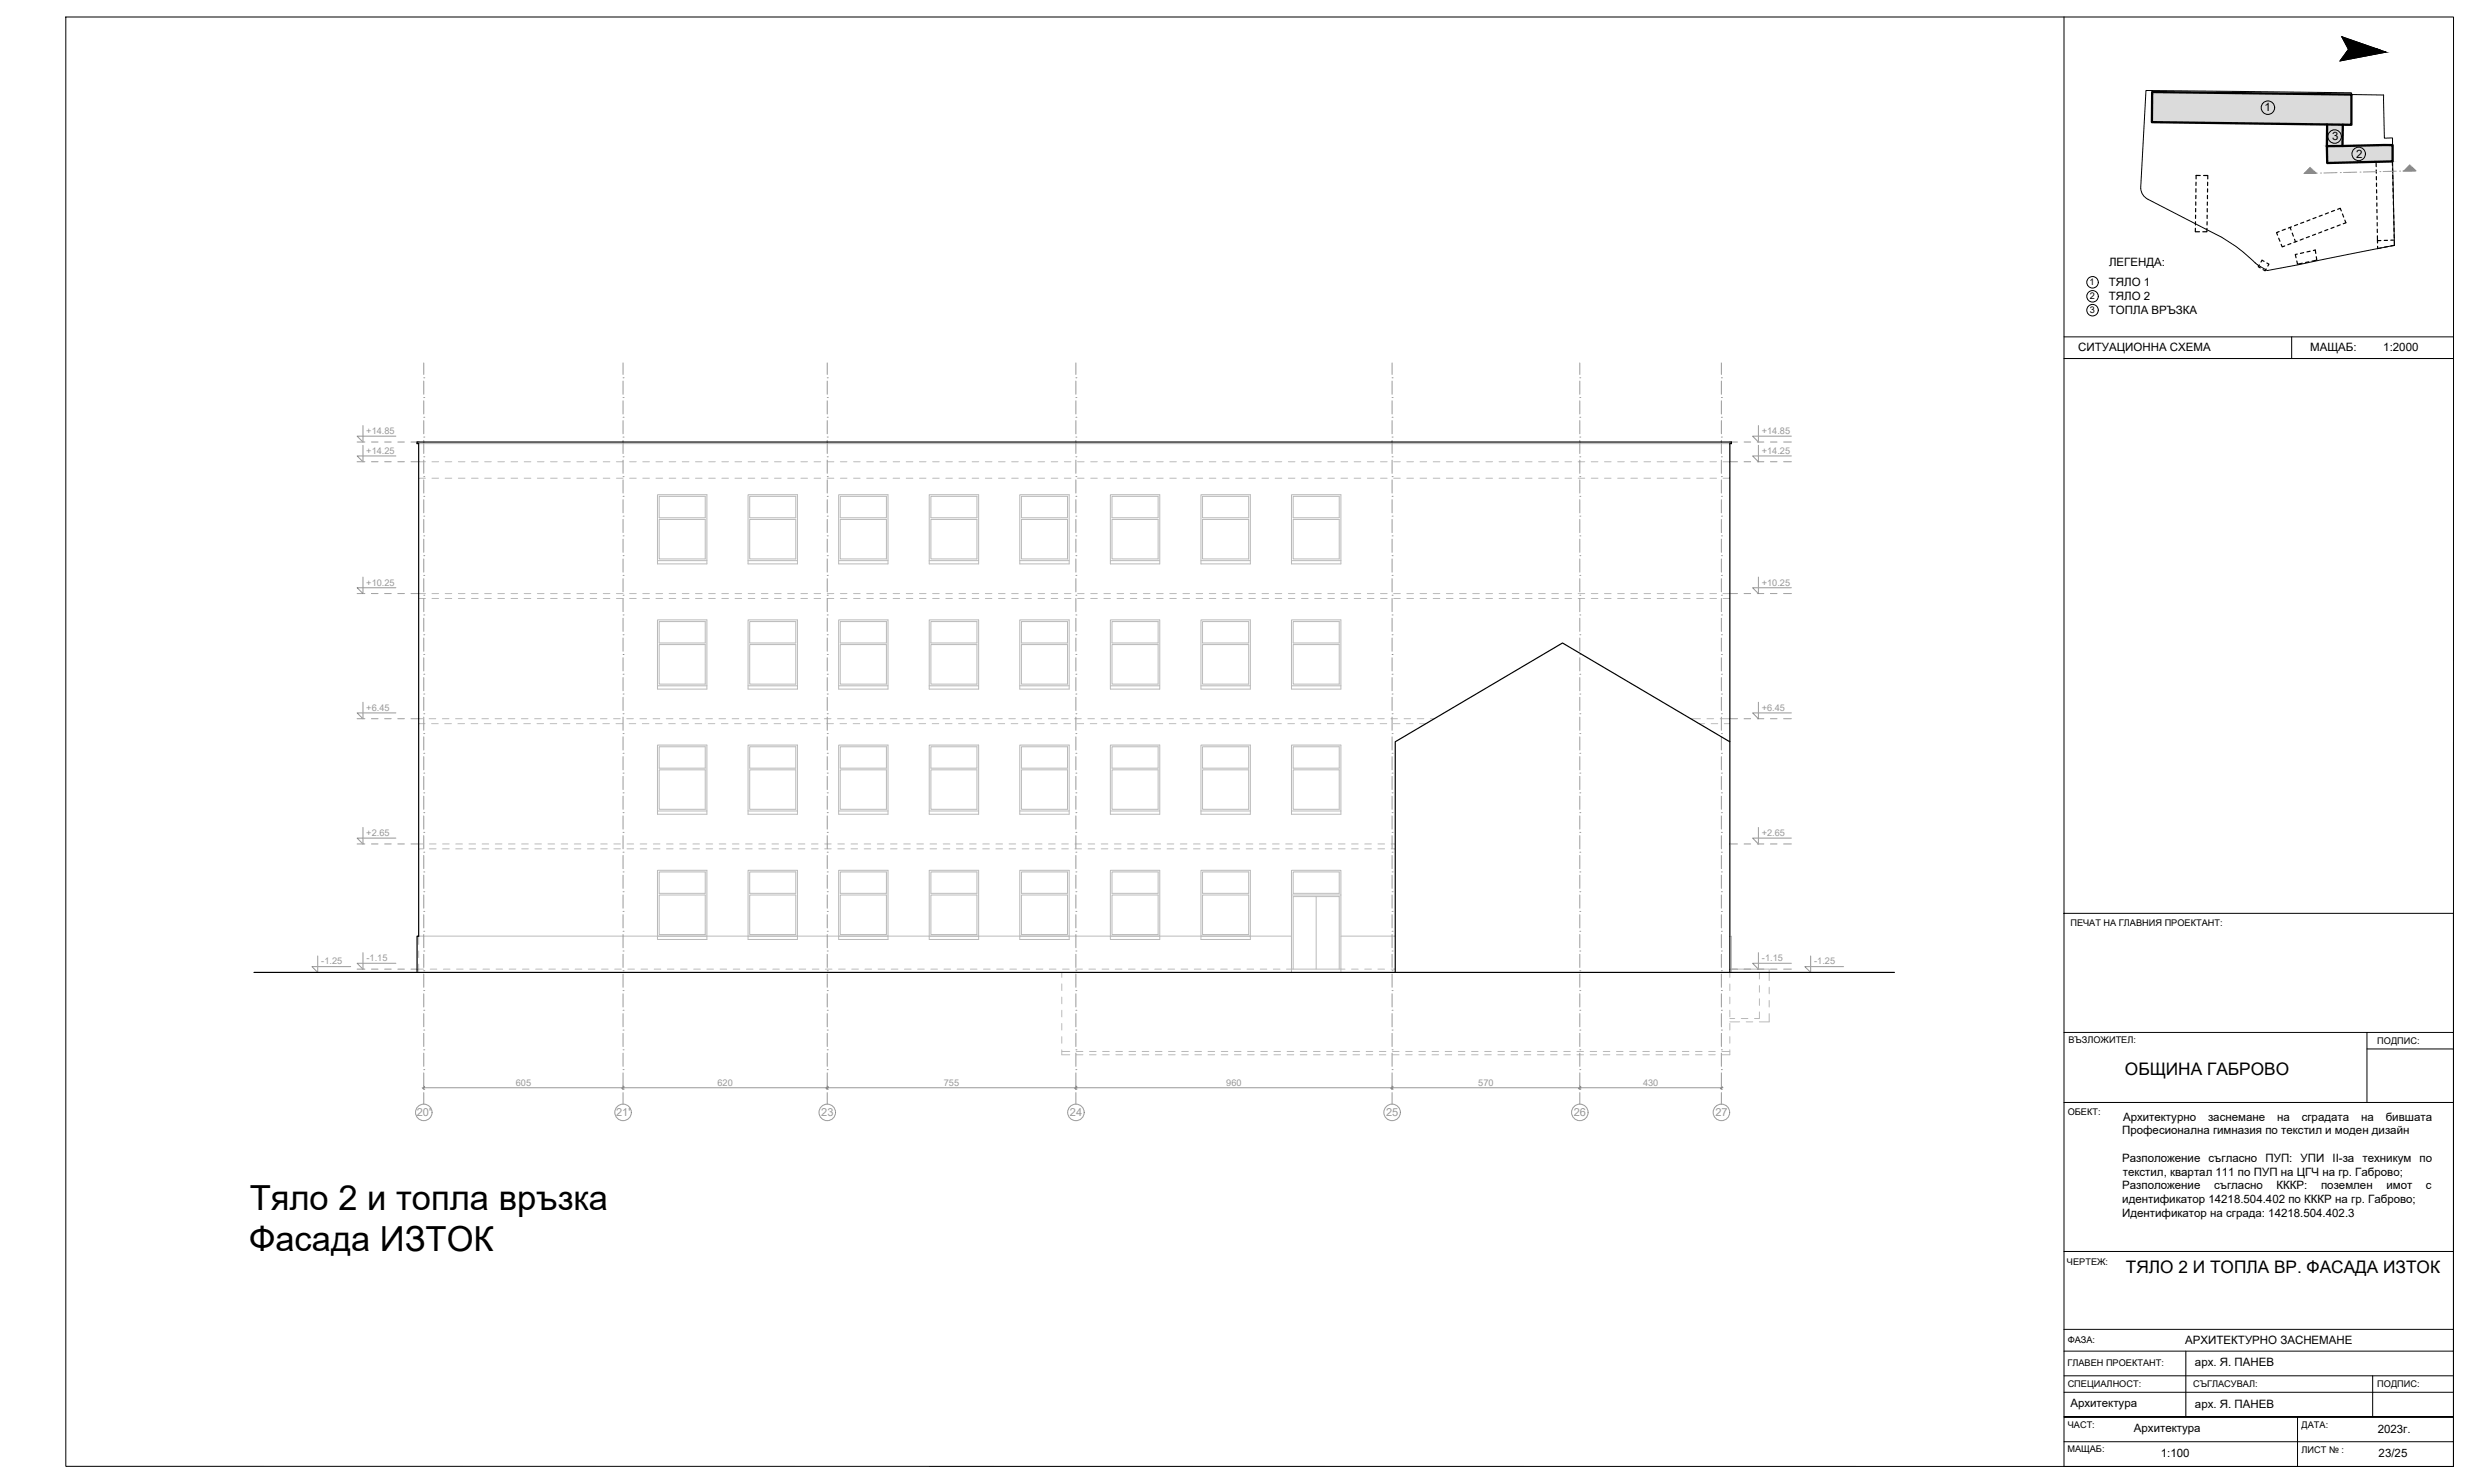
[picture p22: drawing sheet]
<svg xmlns="http://www.w3.org/2000/svg" width="750mm" height="450mm" viewBox="0 0 750 450" stroke-linecap="round" stroke-linejoin="round" font-family="sans-serif">
<defs><g id="words">
<g font-size="10.5">
<text x="75.8" y="367.2">Тяло 2 и топла връзка</text>
<text x="75.7" y="379.9">Фасада ИЗТОК</text>
</g>
<g font-size="5.2">
<text x="645.2" y="326.2">ОБЩИНА ГАБРОВО</text>
<text x="645.5" y="386.5">ТЯЛО 2 И ТОПЛА ВР. ФАСАДА ИЗТОК</text>
</g>
<g font-size="3.5">
<text x="687.6" y="33.8">1</text>
<text x="708.1" y="42.6">3</text>
<text x="715.5" y="47.9">2</text>
<text x="640.4" y="80.6">ЛЕГЕНДА:</text>
<text x="640.4" y="86.9">ТЯЛО 1</text>
<text x="640.4" y="91.1">ТЯЛО 2</text>
<text x="640.4" y="95.3">ТОПЛА ВРЪЗКА</text>
<text x="631" y="106.6">СИТУАЦИОННА СХЕМА</text>
<text x="701.5" y="106.6">МАЩАБ:</text>
<text x="723.7" y="106.6">1:2000</text>
<text x="644.7" y="340.1">Архитектурно</text>
<text x="670.5" y="340.1">заснемане</text>
<text x="691.4" y="340.1">на</text>
<text x="698.9" y="340.1">сградата</text>
<text x="716.9" y="340.1">на</text>
<text x="724.4" y="340.1">бившата</text>
<text x="644.4" y="344.3">Професионална гимназия по текстил и моден дизайн</text>
<text x="644.4" y="352.6">Разположение</text>
<text x="670.6" y="352.6">съгласно</text>
<text x="687.9" y="352.6">ПУП: УПИ</text>
<text x="708.3" y="352.6">II-за</text>
<text x="717.4" y="352.6">техникум</text>
<text x="734.7" y="352.6">по</text>
<text x="644.6" y="356.9">текстил, квартал 111 по ПУП на ЦГЧ на гр. Габрово;</text>
<text x="644.4" y="361">Разположение</text>
<text x="644.4" y="365.2">идентификатор 14218.504.402 по КККР на гр. Габрово;</text>
<text x="672.3" y="361">съгласно</text>
<text x="691.2" y="361">КККР:</text>
<text x="704.8" y="361">поземлен</text>
<text x="724.6" y="361">имот</text>
<text x="736.6" y="361">с</text>
<text x="644.4" y="369.4">Идентификатор на сграда: 14218.504.402.3</text>
<text x="663.6" y="407.9">АРХИТЕКТУРНО ЗАСНЕМАНЕ</text>
<text x="666.5" y="414.8">арх. Я. ПАНЕВ</text>
<text x="628.7" y="427.1">Архитектура</text>
<text x="666.5" y="427.3">арх. Я. ПАНЕВ</text>
<text x="648" y="434.8">Архитектура</text>
<text x="722" y="434.8">2023г.</text>
<text x="656.2" y="442.3">1:100</text>
<text x="722.3" y="442.3">23/25</text>
</g>
<g font-size="3.4" fill="#989898">
<text x="126.6" y="338.8">20'</text>
<text x="187.1" y="338.8">21'</text>
<text x="249.4" y="338.8">23</text>
<text x="324.9" y="338.8">24</text>
<text x="420.9" y="338.8">25</text>
<text x="477.9" y="338.8">26</text>
<text x="520.9" y="338.8">27</text>
</g>
<g font-size="2.8">
<text x="634.5" y="86.6">1</text>
<text x="634.6" y="95.1">3</text>
<text x="634.6" y="90.8">2</text>
<text x="628.7" y="281.1">ПЕЧАТ НА ГЛАВНИЯ ПРОЕКТАНТ:</text>
<text x="628.1" y="316.7">ВЪЗЛОЖИТЕЛ:</text>
<text x="721.8" y="316.9">ПОДПИС:</text>
<text x="627.8" y="338.4">ОБЕКТ:</text>
<text x="627.6" y="384">ЧЕРТЕЖ:</text>
<text x="627.9" y="407.7">ФАЗА:</text>
<text x="627.8" y="414.7">ГЛАВЕН ПРОЕКТАНТ:</text>
<text x="627.8" y="420.9">СПЕЦИАЛНОСТ:</text>
<text x="665.9" y="420.9">СЪГЛАСУВАЛ:</text>
<text x="721.8" y="421.1">ПОДПИС:</text>
<text x="627.9" y="433.4">ЧАСТ:</text>
<text x="698.9" y="433.4">ДАТА:</text>
<text x="627.8" y="440.8">МАЩАБ:</text>
<text x="698.9" y="440.9">ЛИСТ № :</text>
</g>
<g font-size="2.8" fill="#989898">
<text x="111.2" y="131.7">+14.85</text>
<text x="534.9" y="131.7">+14.85</text>
<text x="111.2" y="137.7">+14.25</text>
<text x="534.9" y="137.7">+14.25</text>
<text x="111.2" y="177.7">+10.25</text>
<text x="534.9" y="177.7">+10.25</text>
<text x="111.2" y="215.7">+6.45</text>
<text x="534.9" y="215.7">+6.45</text>
<text x="111.2" y="253.7">+2.65</text>
<text x="534.9" y="253.7">+2.65</text>
<text x="97.6" y="292.7">-1.25</text>
<text x="111.3" y="291.7">-1.15</text>
<text x="535" y="291.7">-1.15</text>
<text x="550.9" y="292.7">-1.25</text>
<text x="156.6" y="329.6">605</text>
<text x="217.9" y="329.6">620</text>
<text x="286.6" y="329.6">755</text>
<text x="372.4" y="329.6">960</text>
<text x="448.9" y="329.6">570</text>
<text x="498.9" y="329.6">430</text>
</g>
</g></defs>
<g fill="none" stroke="#bababa" stroke-width=".3">
<path d="M127.1 140.2h2.1M127.1 145.2h2.1M131.2 140.2h2M131.2 145.2h2M135.2 140.2h2M135.2 145.2h2M139.2 140.2h2M139.2 145.2h2M143.2 140.2h2M143.2 145.2h2M147.2 140.2h2M147.2 145.2h2"/>
<path d="M151.2 140.2h2M151.2 145.2h2M155.2 140.2h2M155.2 145.2h2M159.2 140.2h2M159.2 145.2h2M163.2 140.2h2M163.2 145.2h2M167.2 140.2h2M167.2 145.2h2M171.2 140.2h2M171.2 145.2h2"/>
<path d="M175.2 140.2h2M175.2 145.2h2M179.2 140.2h2M179.2 145.2h2M183.2 140.2h2M183.2 145.2h2M187.2 140.2h2M187.2 145.2h2M191.2 140.2h2M191.2 145.2h2M195.2 140.2h2M195.2 145.2h2"/>
<path d="M199.2 140.2h2M199.2 145.2h2M203.2 140.2h2M203.2 145.2h2M207.2 140.2h2M207.2 145.2h2M211.2 140.2h2M211.2 145.2h2M215.2 140.2h2M215.2 145.2h2M219.2 140.2h2M219.2 145.2h2"/>
<path d="M223.2 140.2h2M223.2 145.2h2M227.2 140.2h2M227.2 145.2h2M231.2 140.2h2M231.2 145.2h2M235.2 140.2h2M235.2 145.2h2M239.2 140.2h2M239.2 145.2h2M243.2 140.2h2M243.2 145.2h2"/>
<path d="M247.2 140.2h2M247.2 145.2h2M251.2 140.2h2M251.2 145.2h2M255.2 140.2h2M255.2 145.2h2M259.2 140.2h2M259.2 145.2h2M263.2 140.2h2M263.2 145.2h2M267.2 140.2h2M267.2 145.2h2"/>
<path d="M271.2 140.2h2M271.2 145.2h2M275.2 140.2h2M275.2 145.2h2M279.2 140.2h2M279.2 145.2h2M283.2 140.2h2M283.2 145.2h2M287.2 140.2h2M287.2 145.2h2M291.2 140.2h2M291.2 145.2h2"/>
<path d="M295.2 140.2h2M295.2 145.2h2M299.2 140.2h2M299.2 145.2h2M303.2 140.2h2M303.2 145.2h2M307.2 140.2h2M307.2 145.2h2M311.2 140.2h2M311.2 145.2h2M315.2 140.2h2M315.2 145.2h2"/>
<path d="M319.2 140.2h2M319.2 145.2h2M323.2 140.2h2M323.2 145.2h2M327.2 140.2h2M327.2 145.2h2M331.2 140.2h2M331.2 145.2h2M335.2 140.2h2M335.2 145.2h2M339.2 140.2h2M339.2 145.2h2"/>
<path d="M343.2 140.2h2M343.2 145.2h2M347.2 140.2h2M347.2 145.2h2M351.2 140.2h2M351.2 145.2h2M355.2 140.2h2M355.2 145.2h2M359.2 140.2h2M359.2 145.2h2M363.2 140.2h2M363.2 145.2h2"/>
<path d="M367.2 140.2h2M367.2 145.2h2M371.2 140.2h2M371.2 145.2h2M375.2 140.2h2M375.2 145.2h2M379.2 140.2h2M379.2 145.2h2M383.2 140.2h2M383.2 145.2h2M387.2 140.2h2M387.2 145.2h2"/>
<path d="M391.2 140.2h2M391.2 145.2h2M395.2 140.2h2M395.2 145.2h2M399.2 140.2h2M399.2 145.2h2M403.2 140.2h2M403.2 145.2h2M407.2 140.2h2M407.2 145.2h2M411.2 140.2h2M411.2 145.2h2"/>
<path d="M415.2 140.2h2M415.2 145.2h2M419.2 140.2h2M419.2 145.2h2M423.2 140.2h2M423.2 145.2h2M427.2 140.2h2M427.2 145.2h2M431.2 140.2h2M431.2 145.2h2M435.2 140.2h2M435.2 145.2h2"/>
<path d="M439.2 140.2h2M439.2 145.2h2M443.2 140.2h2M443.2 145.2h2M447.2 140.2h2M447.2 145.2h2M451.2 140.2h2M451.2 145.2h2M455.2 140.2h2M455.2 145.2h2M459.2 140.2h2M459.2 145.2h2"/>
<path d="M463.2 140.2h2M463.2 145.2h2M467.2 140.2h2M467.2 145.2h2M471.2 140.2h2M471.2 145.2h2M475.2 140.2h2M475.2 145.2h2M479.2 140.2h2M479.2 145.2h2M483.2 140.2h2M483.2 145.2h2"/>
<path d="M487.2 140.2h2M487.2 145.2h2M491.2 140.2h2M491.2 145.2h2M495.2 140.2h2M495.2 145.2h2M499.2 140.2h2M499.2 145.2h2M503.2 140.2h2M503.2 145.2h2M507.2 140.2h2M507.2 145.2h2"/>
<path d="M511.2 140.2h2M511.2 145.2h2M515.2 140.2h2M515.2 145.2h2M519.2 140.2h2M519.2 145.2h2M523.2 140.2h2.1M523.2 145.2h2.1M127.1 180.2h2.1M127.1 181.7h2.1M131.2 180.2h2M131.2 181.7h2"/>
<path d="M135.2 180.2h2M135.2 181.7h2M139.2 180.2h2M139.2 181.7h2M143.2 180.2h2M143.2 181.7h2M147.2 180.2h2M147.2 181.7h2M151.2 180.2h2M151.2 181.7h2M155.2 180.2h2M155.2 181.7h2"/>
<path d="M159.2 180.2h2M159.2 181.7h2M163.2 180.2h2M163.2 181.7h2M167.2 180.2h2M167.2 181.7h2M171.2 180.2h2M171.2 181.7h2M175.2 180.2h2M175.2 181.7h2M179.2 180.2h2M179.2 181.7h2"/>
<path d="M183.2 180.2h2M183.2 181.7h2M187.2 180.2h2M187.2 181.7h2M191.2 180.2h2M191.2 181.7h2M195.2 180.2h2M195.2 181.7h2M199.2 180.2h2M199.2 181.7h2M203.2 180.2h2M203.2 181.7h2"/>
<path d="M207.2 180.2h2M207.2 181.7h2M211.2 180.2h2M211.2 181.7h2M215.2 180.2h2M215.2 181.7h2M219.2 180.2h2M219.2 181.7h2M223.2 180.2h2M223.2 181.7h2M227.2 180.2h2M227.2 181.7h2"/>
<path d="M231.2 180.2h2M231.2 181.7h2M235.2 180.2h2M235.2 181.7h2M239.2 180.2h2M239.2 181.7h2M243.2 180.2h2M243.2 181.7h2M247.2 180.2h2M247.2 181.7h2M251.2 180.2h2M251.2 181.7h2"/>
<path d="M255.2 180.2h2M255.2 181.7h2M259.2 180.2h2M259.2 181.7h2M263.2 180.2h2M263.2 181.7h2M267.2 180.2h2M267.2 181.7h2M271.2 180.2h2M271.2 181.7h2M275.2 180.2h2M275.2 181.7h2"/>
<path d="M279.2 180.2h2M279.2 181.7h2M283.2 180.2h2M283.2 181.7h2M287.2 180.2h2M287.2 181.7h2M291.2 180.2h2M291.2 181.7h2M295.2 180.2h2M295.2 181.7h2M299.2 180.2h2M299.2 181.7h2"/>
<path d="M303.2 180.2h2M303.2 181.7h2M307.2 180.2h2M307.2 181.7h2M311.2 180.2h2M311.2 181.7h2M315.2 180.2h2M315.2 181.7h2M319.2 180.2h2M319.2 181.7h2M323.2 180.2h2M323.2 181.7h2"/>
<path d="M327.2 180.2h2M327.2 181.7h2M331.2 180.2h2M331.2 181.7h2M335.2 180.2h2M335.2 181.7h2M339.2 180.2h2M339.2 181.7h2M343.2 180.2h2M343.2 181.7h2M347.2 180.2h2M347.2 181.7h2"/>
<path d="M351.2 180.2h2M351.2 181.7h2M355.2 180.2h2M355.2 181.7h2M359.2 180.2h2M359.2 181.7h2M363.2 180.2h2M363.2 181.7h2M367.2 180.2h2M367.2 181.7h2M371.2 180.2h2M371.2 181.7h2"/>
<path d="M375.2 180.2h2M375.2 181.7h2M379.2 180.2h2M379.2 181.7h2M383.2 180.2h2M383.2 181.7h2M387.2 180.2h2M387.2 181.7h2M391.2 180.2h2M391.2 181.7h2M395.2 180.2h2M395.2 181.7h2"/>
<path d="M399.2 180.2h2M399.2 181.7h2M403.2 180.2h2M403.2 181.7h2M407.2 180.2h2M407.2 181.7h2M411.2 180.2h2M411.2 181.7h2M415.2 180.2h2M415.2 181.7h2M419.2 180.2h2M419.2 181.7h2"/>
<path d="M423.2 180.2h2M423.2 181.7h2M427.2 180.2h2M427.2 181.7h2M431.2 180.2h2M431.2 181.7h2M435.2 180.2h2M435.2 181.7h2M439.2 180.2h2M439.2 181.7h2M443.2 180.2h2M443.2 181.7h2"/>
<path d="M447.2 180.2h2M447.2 181.7h2M451.2 180.2h2M451.2 181.7h2M455.2 180.2h2M455.2 181.7h2M459.2 180.2h2M459.2 181.7h2M463.2 180.2h2M463.2 181.7h2M467.2 180.2h2M467.2 181.7h2"/>
<path d="M471.2 180.2h2M471.2 181.7h2M475.2 180.2h2M475.2 181.7h2M479.2 180.2h2M479.2 181.7h2M483.2 180.2h2M483.2 181.7h2M487.2 180.2h2M487.2 181.7h2M491.2 180.2h2M491.2 181.7h2"/>
<path d="M495.2 180.2h2M495.2 181.7h2M499.2 180.2h2M499.2 181.7h2M503.2 180.2h2M503.2 181.7h2M507.2 180.2h2M507.2 181.7h2M511.2 180.2h2M511.2 181.7h2M515.2 180.2h2M515.2 181.7h2"/>
<path d="M519.2 180.2h2M519.2 181.7h2M523.2 180.2h2.1M523.2 181.7h2.1M127.1 218.2h1.2M127.1 219.7h2M130.3 218.2h2M131 219.7h2.1M134.3 218.2h2M135 219.7h2.1M138.3 218.2h2M139 219.7h2.1"/>
<path d="M142.3 218.2h2M143 219.7h2.1M146.3 218.2h2M147 219.7h2.1M150.3 218.2h2M151 219.7h2.1M154.3 218.2h2M155 219.7h2.1M158.3 218.2h2M159 219.7h2.1M162.3 218.2h2M163 219.7h2"/>
<path d="M166.3 218.2h2M167 219.7h2M170.3 218.2h2M171 219.7h2M174.3 218.2h2M175 219.7h2M178.3 218.2h2M179 219.7h2M182.3 218.2h2M183 219.7h2M186.3 218.2h2M187 219.7h2"/>
<path d="M190.3 218.2h2M191.1 219.7h1.9M194.3 218.2h2M195.1 219.7h1.9M198.3 218.2h2M199.1 219.7h1.9M202.3 218.2h2M203.1 219.7h1.9M206.3 218.2h2M207.1 219.7h1.9M210.3 218.2h2M211.1 219.7h1.9"/>
<path d="M214.3 218.2h2M215.1 219.7h1.9M218.3 218.2h2M219.1 219.7h1.9M222.3 218.2h2M223.1 219.7h1.9M226.3 218.2h2M227.1 219.7h1.9M230.3 218.2h2M231.1 219.7h1.9M234.3 218.2h2M235.1 219.7h1.9"/>
<path d="M238.3 218.2h2M239.1 219.7h1.9M242.3 218.2h2M243.1 219.7h1.9M246.3 218.2h2M247.1 219.7h1.9M250.3 218.2h2M251.1 219.7h1.9M254.3 218.2h2M255.1 219.7h1.9M258.3 218.2h2M259.1 219.7h1.9"/>
<path d="M262.3 218.2h2M263.1 219.7h1.9M266.3 218.2h2M267.1 219.7h1.9M270.3 218.2h2M271.1 219.7h1.9M274.3 218.2h2M275.1 219.7h2M278.3 218.2h2M279.1 219.7h2M282.3 218.2h2M283.1 219.7h2"/>
<path d="M286.3 218.2h2M287.1 219.7h2M290.3 218.2h2M291.1 219.7h2M294.3 218.2h2M295.1 219.7h2M298.3 218.2h2M299.1 219.7h2M302.3 218.2h2M303.1 219.7h2M306.3 218.2h2M307 219.7h2.1"/>
<path d="M310.3 218.2h2M311 219.7h2.1M314.3 218.2h2M315 219.7h2.1M318.3 218.2h2M319 219.7h2.1M322.3 218.2h2M323 219.7h2.1M326.3 218.2h2M327 219.7h2.1M330.3 218.2h2M331 219.7h2.1"/>
<path d="M334.3 218.2h2M335 219.7h2.1M338.3 218.2h2M339 219.7h2.1M342.3 218.2h2M343 219.7h2.1M346.3 218.2h2M347 219.7h2.1M350.3 218.2h2M351 219.7h2.1M354.3 218.2h2M355 219.7h2.1"/>
<path d="M358.3 218.2h2M359.1 219.7h2M362.3 218.2h2M363.1 219.7h2M366.3 218.2h2M367.1 219.7h2M370.3 218.2h2M371.1 219.7h2M374.3 218.2h2M375.1 219.7h2M378.3 218.2h2M379.1 219.7h2"/>
<path d="M382.3 218.2h2M383.1 219.7h2M386.3 218.2h2M387.1 219.7h2M390.3 218.2h2M391.1 219.7h2M394.3 218.2h2M395.1 219.7h2M398.3 218.2h2M399.1 219.7h2M402.3 218.2h2M403.1 219.7h2"/>
<path d="M406.3 218.2h2M407.1 219.7h2M410.3 218.2h2M411.1 219.7h2M414.3 218.2h2M415.1 219.7h2M418.3 218.2h2M419.1 219.7h2M422.3 218.2h2M423.1 219.7h2M426.3 218.2h2M427.1 219.7h2"/>
<path d="M430.3 218.2h2M431.1 219.7h1.9M434.3 218.2h1.2M513.4 218.2h2.9M515.9 219.7h1.7M518.3 218.2h2M519.6 219.7h2M522.3 218.2h3M523.6 219.7h1.7M127.1 256.2h1.3M127.1 257.7h1.3M130.4 256.2h2"/>
<path d="M130.4 257.7h2M134.4 256.2h2M134.4 257.7h2M138.4 256.2h2M138.4 257.7h2M142.4 256.2h2M142.4 257.7h2M146.4 256.2h2M146.4 257.7h2M150.4 256.2h2M150.4 257.7h2M154.4 256.2h2"/>
<path d="M154.4 257.7h2M158.4 256.2h2M158.4 257.7h2M162.4 256.2h2M162.4 257.7h2M166.4 256.2h2M166.4 257.7h2M170.4 256.2h2M170.4 257.7h2M174.4 256.2h2M174.4 257.7h2M178.4 256.2h2"/>
<path d="M178.4 257.7h2M182.4 256.2h2M182.4 257.7h2M186.4 256.2h2M186.4 257.7h2M190.4 256.2h2M190.4 257.7h2M194.4 256.2h2M194.4 257.7h2M198.4 256.2h2M198.4 257.7h2M202.4 256.2h2"/>
<path d="M202.4 257.7h2M206.4 256.2h2M206.4 257.7h2M210.4 256.2h2M210.4 257.7h2M214.4 256.2h2M214.4 257.7h2M218.4 256.2h2M218.4 257.7h2M222.4 256.2h2M222.4 257.7h2M226.4 256.2h2"/>
<path d="M226.4 257.7h2M230.4 256.2h2M230.4 257.7h2M234.4 256.2h2M234.4 257.7h2M238.4 256.2h2M238.4 257.7h2M242.4 256.2h2M242.4 257.7h2M246.4 256.2h2M246.4 257.7h2M250.4 256.2h2"/>
<path d="M250.4 257.7h2M254.4 256.2h2M254.4 257.7h2M258.4 256.2h2M258.4 257.7h2M262.4 256.2h2M262.4 257.7h2M266.4 256.2h2M266.4 257.7h2M270.4 256.2h2M270.4 257.7h2M274.4 256.2h2"/>
<path d="M274.4 257.7h2M278.4 256.2h2M278.4 257.7h2M282.4 256.2h2M282.4 257.7h2M286.4 256.2h2M286.4 257.7h2M290.4 256.2h2M290.4 257.7h2M294.4 256.2h2M294.4 257.7h2M298.4 256.2h2"/>
<path d="M298.4 257.7h2M302.4 256.2h2M302.4 257.7h2M306.4 256.2h2M306.4 257.7h2M310.4 256.2h2M310.4 257.7h2M314.4 256.2h2M314.4 257.7h2M318.4 256.2h2M318.4 257.7h2M322.4 256.2h2"/>
<path d="M322.4 257.7h2M326.4 256.2h2M326.4 257.7h2M330.4 256.2h2M330.4 257.7h2M334.4 256.2h2M334.4 257.7h2M338.4 256.2h2M338.4 257.7h2M342.4 256.2h2M342.4 257.7h2M346.4 256.2h2"/>
<path d="M346.4 257.7h2M350.4 256.2h2M350.4 257.7h2M354.4 256.2h2M354.4 257.7h2M358.4 256.2h2M358.4 257.7h2M362.4 256.2h2M362.4 257.7h2M366.4 256.2h2M366.4 257.7h2M370.4 256.2h2"/>
<path d="M370.4 257.7h2M374.4 256.2h2M374.4 257.7h2M378.4 256.2h2M378.4 257.7h2M382.4 256.2h2M382.4 257.7h2M386.4 256.2h2M386.4 257.7h2M390.4 256.2h2M390.4 257.7h2M394.4 256.2h2"/>
<path d="M394.4 257.7h2M398.4 256.2h2M398.4 257.7h2M402.4 256.2h2M402.4 257.7h2M406.4 256.2h2M406.4 257.7h2M410.4 256.2h2M410.4 257.7h2M414.4 256.2h2M414.4 257.7h2M418.4 256.2h2"/>
<path d="M418.4 257.7h2M422.4 256.2h1.3M422.4 257.7h1.3M127.1 294.2h1.5M127.1 284.2v2.5M127.1 288.7v2M127.1 292.7v2.5M130.6 294.2h2M134.6 294.2h2M138.6 294.2h2M142.6 294.2h2M146.6 294.2h2"/>
<path d="M150.6 294.2h2M154.6 294.2h2M158.6 294.2h2M162.6 294.2h2M166.6 294.2h2M170.6 294.2h2M174.6 294.2h2M178.6 294.2h2M182.6 294.2h2M186.6 294.2h2M190.6 294.2h2M194.6 294.2h2"/>
<path d="M198.6 294.2h2M202.6 294.2h2M206.7 294.2h1.9M210.7 294.2h1.9M214.7 294.2h1.9M218.7 294.2h1.9M222.7 294.2h1.9M226.7 294.2h1.9M230.7 294.2h1.9M234.7 294.2h1.9M238.7 294.2h1.9M242.7 294.2h1.9"/>
<path d="M246.7 294.2h1.9M250.6 294.2h2M254.6 294.2h2M258.6 294.2h2M262.6 294.2h2M266.6 294.2h2M270.6 294.2h2M274.6 294.2h2M278.6 294.2h2M282.6 294.2h2M286.6 294.2h2M290.6 294.2h2.1"/>
<path d="M294.6 294.2h2.1M298.6 294.2h2.1M302.6 294.2h2.1M306.6 294.2h2.1M310.6 294.2h2.1M314.6 294.2h2.1M318.6 294.2h2.1M322.4 295.2v1.5M322.4 298.7v2M322.6 294.2h2.1M326.6 294.2h2.1M330.6 294.2h2.1"/>
<path d="M334.6 294.2h2.1M338.6 294.2h2.1M342.6 294.2h2.1M346.6 294.2h2.1M350.6 294.2h2.1M354.6 294.2h2.1M358.6 294.2h2.1M362.6 294.2h2.1M366.6 294.2h2.1M370.6 294.2h2.1M374.6 294.2h2.1M378.7 294.2h2"/>
<path d="M382.7 294.2h2M386.7 294.2h2M390.7 294.2h1.5M407.2 294.2h1.2M410.4 294.2h2M414.4 294.2h2M418.4 294.2h2M422.4 294.2h1.3M525.3 295.2v1.5M525.3 298.7v2M534.2 295.2v2M534.2 299.2v2"/>
<path d="M537.2 295.2v2.5M537.2 299.7v2M322.4 319.2h2.4M322.4 318.7v1.5h2.4M322.4 302.7v2M322.4 306.7v2M322.4 310.7v2M322.4 314.7v2M326.8 319.2h2M330.8 319.2h2M334.8 319.2h2M338.8 319.2h2"/>
<path d="M342.8 319.2h2M346.8 319.2h2M350.8 319.2h2M354.8 319.2h2M358.8 319.2h2M362.8 319.2h2M366.8 319.2h2M370.8 319.2h2M374.8 319.2h2M378.8 319.2h2M382.8 319.2h2M386.8 319.2h2"/>
<path d="M390.8 319.2h2M394.8 319.2h2M398.8 319.2h2M402.8 319.2h2M406.8 319.2h2M410.8 319.2h2M414.8 319.2h2M418.8 319.2h2M422.8 319.2h2M426.8 319.2h2M430.8 319.2h2M434.8 319.2h2"/>
<path d="M438.8 319.2h2M442.8 319.2h2M446.8 319.2h2M450.8 319.2h2M454.8 319.2h2M458.8 319.2h2M462.8 319.2h2M466.8 319.2h2M470.8 319.2h2M474.8 319.2h2M478.8 319.2h2M482.8 319.2h2"/>
<path d="M486.8 319.2h2M490.8 319.2h2M494.8 319.2h2M498.8 319.2h2M502.8 319.2h2M506.8 319.2h2M510.8 319.2h2M514.8 319.2h2M518.8 319.2h2M522.8 319.2h2.5M525.3 309.2h1.4M525.3 310.2h2.9"/>
<path d="M525.3 318.7v1.5h-2.5M525.3 302.7v2M525.3 306.7v2M525.3 310.7v2M525.3 314.7v2M528.7 309.2h2M530.2 310.2h2M534.2 307.2v2h-1.5M534.2 303.2v2M537.2 307.7v2.5h-3M537.2 303.7v2M326.8 320.2h2"/>
<path d="M330.8 320.2h2M334.8 320.2h2M338.8 320.2h2M342.8 320.2h2M346.8 320.2h2M350.8 320.2h2M354.8 320.2h2M358.8 320.2h2M362.8 320.2h2M366.8 320.2h2M370.8 320.2h2M374.8 320.2h2"/>
<path d="M378.8 320.2h2M382.8 320.2h2M386.8 320.2h2M390.8 320.2h2M394.8 320.2h2M398.8 320.2h2M402.8 320.2h2M406.8 320.2h2M410.8 320.2h2M414.8 320.2h2M418.8 320.2h2M422.8 320.2h2"/>
<path d="M426.8 320.2h2M430.8 320.2h2M434.8 320.2h2M438.8 320.2h2M442.8 320.2h2M446.8 320.2h2M450.8 320.2h2M454.8 320.2h2M458.8 320.2h2M462.8 320.2h2M466.8 320.2h2M470.8 320.2h2"/>
<path d="M474.8 320.2h2M478.8 320.2h2M482.8 320.2h2M486.8 320.2h2M490.8 320.2h2M494.8 320.2h2M498.8 320.2h2M502.8 320.2h2M506.8 320.2h2M510.8 320.2h2M514.8 320.2h2M518.8 320.2h2"/>
</g>
<g fill="none" stroke="#bababa" stroke-width=".3">
<path d="M127.1 134.7h398.2M199.6 150.2h15.1v21h-15.1zM200.2 150.7h13.9v6.5h-13.9zM200.2 157.7h13.9v12h-13.9zM227.1 150.2h15v21h-15zM227.6 150.7h14v6.5h-14zM227.6 157.7h14v12h-14zM254.7 150.2h14.9v21h-14.9zM255.1 150.7h14.1v6.5h-14.1zM255.1 157.7h14.1v12h-14.1zM282.2 150.2h15v21h-15zM282.7 150.7h14v6.5h-14z"/>
<path d="M282.7 157.7h14v12h-14zM309.6 150.2h15.1v21h-15.1zM310.2 150.7h13.9v6.5h-13.9zM310.2 157.7h13.9v12h-13.9zM337.2 150.2h14.9v21h-14.9zM337.7 150.7h14v6.5h-14zM337.7 157.7h14v12h-14zM364.7 150.2h15v21h-15zM365.1 150.7h14.1v6.5h-14.1zM365.1 157.7h14.1v12h-14.1zM392.2 150.2h15v21h-15zM392.7 150.7h14v6.5h-14z"/>
<path d="M392.7 157.7h14v12h-14zM199.6 170.2h15.1M227.1 170.2h15M254.7 170.2h14.9M282.2 170.2h15M309.6 170.2h15.1M337.2 170.2h14.9M364.7 170.2h15M392.2 170.2h15M199.6 188.2h15.1v21h-15.1zM200.2 188.7h13.9v6.5h-13.9zM200.2 195.7h13.9v12h-13.9z"/>
<path d="M227.1 188.2h15v21h-15zM227.6 188.7h14v6.5h-14zM227.6 195.7h14v12h-14zM254.7 188.2h14.9v21h-14.9zM255.1 188.7h14.1v6.5h-14.1zM255.1 195.7h14.1v12h-14.1zM282.2 188.2h15v21h-15zM282.7 188.7h14v6.5h-14zM282.7 195.7h14v12h-14zM309.6 188.2h15.1v21h-15.1zM310.2 188.7h13.9v6.5h-13.9zM310.2 195.7h13.9v12h-13.9z"/>
<path d="M337.2 188.2h14.9v21h-14.9zM337.7 188.7h14v6.5h-14zM337.7 195.7h14v12h-14zM364.7 188.2h15v21h-15zM365.1 188.7h14.1v6.5h-14.1zM365.1 195.7h14.1v12h-14.1zM392.2 188.2h15v21h-15zM392.7 188.7h14v6.5h-14zM392.7 195.7h14v12h-14zM199.6 208.2h15.1M227.1 208.2h15M254.7 208.2h14.9"/>
<path d="M282.2 208.2h15M309.6 208.2h15.1M337.2 208.2h14.9M364.7 208.2h15M392.2 208.2h15M199.6 226.2h15.1v21h-15.1zM200.2 226.7h13.9v6.5h-13.9zM200.2 233.7h13.9v12h-13.9zM227.1 226.2h15v21h-15zM227.6 226.7h14v6.5h-14zM227.6 233.7h14v12h-14zM254.7 226.2h14.9v21h-14.9z"/>
<path d="M255.1 226.7h14.1v6.5h-14.1zM255.1 233.7h14.1v12h-14.1zM282.2 226.2h15v21h-15zM282.7 226.7h14v6.5h-14zM282.7 233.7h14v12h-14zM309.6 226.2h15.1v21h-15.1zM310.2 226.7h13.9v6.5h-13.9zM310.2 233.7h13.9v12h-13.9zM337.2 226.2h14.9v21h-14.9zM337.7 226.7h14v6.5h-14zM337.7 233.7h14v12h-14zM364.7 226.2h15v21h-15z"/>
<path d="M365.1 226.7h14.1v6.5h-14.1zM365.1 233.7h14.1v12h-14.1zM392.2 226.2h15v21h-15zM392.7 226.7h14v6.5h-14zM392.7 233.7h14v12h-14zM199.6 246.2h15.1M227.1 246.2h15M254.7 246.2h14.9M282.2 246.2h15M309.6 246.2h15.1M337.2 246.2h14.9M364.7 246.2h15"/>
<path d="M392.2 246.2h15M199.6 264.2h15.1v21h-15.1zM200.2 264.7h13.9v6.5h-13.9zM200.2 271.7h13.9v12h-13.9zM227.1 264.2h15v21h-15zM227.6 264.7h14v6.5h-14zM227.6 271.7h14v12h-14zM254.7 264.2h14.9v21h-14.9zM255.1 264.7h14.1v6.5h-14.1zM255.1 271.7h14.1v12h-14.1zM282.2 264.2h15v21h-15zM282.7 264.7h14v6.5h-14z"/>
<path d="M282.7 271.7h14v12h-14zM309.6 264.2h15.1v21h-15.1zM310.2 264.7h13.9v6.5h-13.9zM310.2 271.7h13.9v12h-13.9zM337.2 264.2h14.9v21h-14.9zM337.7 264.7h14v6.5h-14zM337.7 271.7h14v12h-14zM364.7 264.2h15v21h-15zM365.1 264.7h14.1v6.5h-14.1zM365.1 271.7h14.1v12h-14.1zM392.2 271.7h15M392.7 264.7h14v6.5h-14z"/>
<path d="M399.6 272.2v22M127.1 284.2h265.1M392.2 295.2v-31h15v31M392.2 294.2h15M392.7 294.2v-22h14v22M407.2 284.2h16.5M525.3 284.2h.4v11M525.7 294.2h11.5v1"/>
</g>
<g fill="none" stroke="#989898" stroke-width=".3">
<path d="M108.4 134.2h2.4M110.2 135.2v5l-1.8-1.8h11.8M110.2 129.2v5l-1.8-1.8h11.8M112.8 134.2h2M116.8 134.2h2M120.8 134.2h2M124.8 134.2h2.3M525.3 134.2h2.3M529.6 134.2h2M533.6 134.2h2M533.9 135.2v5l-1.7-1.8h11.7M533.9 129.2v5l-1.7-1.8h11.7"/>
<path d="M537.6 134.2h2M541.6 134.2h2.3M108.4 140.2h2.4M112.8 140.2h2M116.8 140.2h2M120.8 140.2h2M124.8 140.2h2.3M525.3 140.2h2.3M529.6 140.2h2M533.6 140.2h2M537.6 140.2h2M541.6 140.2h2.3"/>
<path d="M110.2 175.2v5l-1.8-1.8h11.8M533.9 175.2v5l-1.7-1.8h11.7M108.4 180.2h2.4M112.8 180.2h2M116.8 180.2h2M120.8 180.2h2M124.8 180.2h2.3M525.3 180.2h2.3M529.6 180.2h2M533.6 180.2h2M537.6 180.2h2M541.6 180.2h2.3"/>
<path d="M108.4 218.2h2.4M110.2 213.2v5l-1.8-1.8h11.8M112.8 218.2h2M116.8 218.2h2M120.8 218.2h2M124.8 218.2h2.3M525.3 218.2h2.3M529.6 218.2h2M533.6 218.2h2M533.9 213.2v5l-1.7-1.8h11.7M537.6 218.2h2M541.6 218.2h2.3"/>
<path d="M108.4 256.2h2.4M110.2 251.2v5l-1.8-1.8h11.8M112.8 256.2h2M116.8 256.2h2M120.8 256.2h2M124.8 256.2h2.3M525.3 256.2h2.3M529.6 256.2h2M533.6 256.2h2M533.9 251.2v5l-1.7-1.8h11.7M537.6 256.2h2M541.6 256.2h2.3"/>
<path d="M96.5 290.2v5l-1.8-1.8h11.8M108.4 294.2h2.4M110.2 289.2v5l-1.8-1.8h11.8M112.8 294.2h2M116.8 294.2h2M120.8 294.2h2M124.8 294.2h2.3M525.3 294.2h2.3M529.6 294.2h2M533.6 294.2h2M533.9 289.2v5l-1.7-1.8h11.7M537.6 294.2h2"/>
<path d="M541.6 294.2h2.3M549.8 290.2v5l-1.8-1.8h11.8"/>
</g>
<g fill="none" stroke="#989898" stroke-width=".3">
<path d="M701.4 50.8l1.9 1.7-3.6 .1zM731.7 50.1l1.8 1.7-3.5 .1zM128.7 114.7h.1M128.7 110.2v3.5M128.7 115.7v4M189.2 114.7h.1M189.2 110.2v3.5M189.2 115.7v4M251.2 114.7h.1M251.2 110.2v3.5M251.2 115.7v4M326.7 114.7h.1"/>
<path d="M326.7 110.2v3.5M326.7 115.7v4M422.7 114.7h.1M422.7 110.2v3.5M422.7 115.7v4M479.7 114.7h.1M479.7 110.2v3.5M479.7 115.7v4M522.7 114.7h.1M522.7 110.2v3.5M522.7 115.7v4M128.7 120.7h.1"/>
<path d="M128.7 126.7h.1M128.7 132.7h.1M128.7 138.7h.1M128.7 121.7v4M128.7 127.7v4M128.7 133.7v4M128.7 139.7v4M189.2 120.7h.1M189.2 126.7h.1M189.2 132.7h.1M189.2 138.7h.1M189.2 121.7v4"/>
<path d="M189.2 127.7v4M189.2 133.7v4M189.2 139.7v4M251.2 120.7h.1M251.2 126.7h.1M251.2 132.7h.1M251.2 138.7h.1M251.2 121.7v4M251.2 127.7v4M251.2 133.7v4M251.2 139.7v4M326.7 120.7h.1"/>
<path d="M326.7 126.7h.1M326.7 132.7h.1M326.7 138.7h.1M326.7 121.7v4M326.7 127.7v4M326.7 133.7v4M326.7 139.7v4M422.7 120.7h.1M422.7 126.7h.1M422.7 132.7h.1M422.7 138.7h.1M422.7 121.7v4"/>
<path d="M422.7 127.7v4M422.7 133.7v4M422.7 139.7v4M479.7 120.7h.1M479.7 126.7h.1M479.7 132.7h.1M479.7 138.7h.1M479.7 121.7v4M479.7 127.7v4M479.7 133.7v4M479.7 139.7v4M522.7 120.7h.1"/>
<path d="M522.7 126.7h.1M522.7 132.7h.1M522.7 138.7h.1M522.7 121.7v4M522.7 127.7v4M522.7 133.7v4M522.7 139.7v4M128.7 144.7h.1M128.7 150.7h.1M128.7 156.7h.1M128.7 145.7v4M128.7 151.7v4"/>
<path d="M128.7 157.7v4M189.2 144.7h.1M189.2 150.7h.1M189.2 156.7h.1M189.2 145.7v4M189.2 151.7v4M189.2 157.7v4M251.2 144.7h.1M251.2 150.7h.1M251.2 156.7h.1M251.2 145.7v4M251.2 151.7v4"/>
<path d="M251.2 157.7v4M326.7 144.7h.1M326.7 150.7h.1M326.7 156.7h.1M326.7 145.7v4M326.7 151.7v4M326.7 157.7v4M422.7 144.7h.1M422.7 150.7h.1M422.7 156.7h.1M422.7 145.7v4M422.7 151.7v4"/>
<path d="M422.7 157.7v4M479.7 144.7h.1M479.7 150.7h.1M479.7 156.7h.1M479.7 145.7v4M479.7 151.7v4M479.7 157.7v4M522.7 144.7h.1M522.7 150.7h.1M522.7 156.7h.1M522.7 145.7v4M522.7 151.7v4"/>
<path d="M522.7 157.7v4M128.7 162.7h.1M128.7 168.7h.1M128.7 174.7h.1M128.7 163.7v4M128.7 169.7v4M128.7 175.7v4M189.2 162.7h.1M189.2 168.7h.1M189.2 174.7h.1M189.2 163.7v4M189.2 169.7v4"/>
<path d="M189.2 175.7v4M251.2 162.7h.1M251.2 168.7h.1M251.2 174.7h.1M251.2 163.7v4M251.2 169.7v4M251.2 175.7v4M326.7 162.7h.1M326.7 168.7h.1M326.7 174.7h.1M326.7 163.7v4M326.7 169.7v4"/>
<path d="M326.7 175.7v4M422.7 162.7h.1M422.7 168.7h.1M422.7 174.7h.1M422.7 163.7v4M422.7 169.7v4M422.7 175.7v4M479.7 162.7h.1M479.7 168.7h.1M479.7 174.7h.1M479.7 163.7v4M479.7 169.7v4"/>
<path d="M479.7 175.7v4M522.7 162.7h.1M522.7 168.7h.1M522.7 174.7h.1M522.7 163.7v4M522.7 169.7v4M522.7 175.7v4M128.7 180.7h.1M128.7 186.7h.1M128.7 192.7h.1M128.7 198.7h.1M128.7 181.7v4"/>
<path d="M128.7 187.7v4M128.7 193.7v4M128.7 199.7v4M189.2 180.7h.1M189.2 186.7h.1M189.2 192.7h.1M189.2 198.7h.1M189.2 181.7v4M189.2 187.7v4M189.2 193.7v4M189.2 199.7v4M251.2 180.7h.1"/>
<path d="M251.2 186.7h.1M251.2 192.7h.1M251.2 198.7h.1M251.2 181.7v4M251.2 187.7v4M251.2 193.7v4M251.2 199.7v4M326.7 180.7h.1M326.7 186.7h.1M326.7 192.7h.1M326.7 198.7h.1M326.7 181.7v4"/>
<path d="M326.7 187.7v4M326.7 193.7v4M326.7 199.7v4M422.7 180.7h.1M422.7 186.7h.1M422.7 192.7h.1M422.7 198.7h.1M422.7 181.7v4M422.7 187.7v4M422.7 193.7v4M422.7 199.7v4M479.7 180.7h.1"/>
<path d="M479.7 186.7h.1M479.7 192.7h.1M479.7 198.7h.1M479.7 181.7v4M479.7 187.7v4M479.7 193.7v4M479.7 199.7v4M522.7 180.7h.1M522.7 186.7h.1M522.7 192.7h.1M522.7 198.7h.1M522.7 181.7v4"/>
<path d="M522.7 187.7v4M522.7 193.7v4M522.7 199.7v4M128.7 204.7h.1M128.7 210.7h.1M128.7 216.7h.1M128.7 205.7v4M128.7 211.7v4M128.7 217.7v4M189.2 204.7h.1M189.2 210.7h.1M189.2 216.7h.1"/>
<path d="M189.2 205.7v4M189.2 211.7v4M189.2 217.7v4M251.2 204.7h.1M251.2 210.7h.1M251.2 216.7h.1M251.2 205.7v4M251.2 211.7v4M251.2 217.7v4M326.7 204.7h.1M326.7 210.7h.1M326.7 216.7h.1"/>
<path d="M326.7 205.7v4M326.7 211.7v4M326.7 217.7v4M422.7 204.7h.1M422.7 210.7h.1M422.7 216.7h.1M422.7 205.7v4M422.7 211.7v4M422.7 217.7v4M479.7 204.7h.1M479.7 210.7h.1M479.7 216.7h.1"/>
<path d="M479.7 205.7v4M479.7 211.7v4M479.7 217.7v4M522.7 204.7h.1M522.7 210.7h.1M522.7 216.7h.1M522.7 205.7v4M522.7 211.7v4M522.7 217.7v4M128.7 222.7h.1M128.7 228.7h.1M128.7 234.7h.1"/>
<path d="M128.7 223.7v4M128.7 229.7v4M128.7 235.7v4M189.2 222.7h.1M189.2 228.7h.1M189.2 234.7h.1M189.2 223.7v4M189.2 229.7v4M189.2 235.7v4M251.2 222.7h.1M251.2 228.7h.1M251.2 234.7h.1"/>
<path d="M251.2 223.7v4M251.2 229.7v4M251.2 235.7v4M326.7 222.7h.1M326.7 228.7h.1M326.7 234.7h.1M326.7 223.7v4M326.7 229.7v4M326.7 235.7v4M422.7 222.7h.1M422.7 228.7h.1M422.7 234.7h.1"/>
<path d="M422.7 223.7v4M422.7 229.7v4M422.7 235.7v4M479.7 222.7h.1M479.7 228.7h.1M479.7 234.7h.1M479.7 223.7v4M479.7 229.7v4M479.7 235.7v4M522.7 222.7h.1M522.7 228.7h.1M522.7 234.7h.1"/>
<path d="M522.7 223.7v4M522.7 229.7v4M522.7 235.7v4M128.7 240.7h.1M128.7 246.7h.1M128.7 252.7h.1M128.7 258.7h.1M128.7 241.7v4M128.7 247.7v4M128.7 253.7v4M128.7 259.7v4M189.2 240.7h.1"/>
<path d="M189.2 246.7h.1M189.2 252.7h.1M189.2 258.7h.1M189.2 241.7v4M189.2 247.7v4M189.2 253.7v4M189.2 259.7v4M251.2 240.7h.1M251.2 246.7h.1M251.2 252.7h.1M251.2 258.7h.1M251.2 241.7v4"/>
<path d="M251.2 247.7v4M251.2 253.7v4M251.2 259.7v4M326.7 240.7h.1M326.7 246.7h.1M326.7 252.7h.1M326.7 258.7h.1M326.7 241.7v4M326.7 247.7v4M326.7 253.7v4M326.7 259.7v4M422.7 240.7h.1"/>
<path d="M422.7 246.7h.1M422.7 252.7h.1M422.7 258.7h.1M422.7 241.7v4M422.7 247.7v4M422.7 253.7v4M422.7 259.7v4M479.7 240.7h.1M479.7 246.7h.1M479.7 252.7h.1M479.7 258.7h.1M479.7 241.7v4"/>
<path d="M479.7 247.7v4M479.7 253.7v4M479.7 259.7v4M522.7 240.7h.1M522.7 246.7h.1M522.7 252.7h.1M522.7 258.7h.1M522.7 241.7v4M522.7 247.7v4M522.7 253.7v4M522.7 259.7v4M128.7 264.7h.1"/>
<path d="M128.7 270.7h.1M128.7 276.7h.1M128.7 265.7v4M128.7 271.7v4M128.7 277.7v4M189.2 264.7h.1M189.2 270.7h.1M189.2 276.7h.1M189.2 265.7v4M189.2 271.7v4M189.2 277.7v4M251.2 264.7h.1"/>
<path d="M251.2 270.7h.1M251.2 276.7h.1M251.2 265.7v4M251.2 271.7v4M251.2 277.7v4M326.7 264.7h.1M326.7 270.7h.1M326.7 276.7h.1M326.7 265.7v4M326.7 271.7v4M326.7 277.7v4M422.7 264.7h.1"/>
<path d="M422.7 270.7h.1M422.7 276.7h.1M422.7 265.7v4M422.7 271.7v4M422.7 277.7v4M479.7 264.7h.1M479.7 270.7h.1M479.7 276.7h.1M479.7 265.7v4M479.7 271.7v4M479.7 277.7v4M522.7 264.7h.1"/>
<path d="M522.7 270.7h.1M522.7 276.7h.1M522.7 265.7v4M522.7 271.7v4M522.7 277.7v4M128.7 282.7h.1M128.7 288.7h.1M128.7 294.7h.1M128.7 283.7v4M128.7 289.7v4M128.7 295.7v4M189.2 282.7h.1"/>
<path d="M189.2 288.7h.1M189.2 294.7h.1M189.2 283.7v4M189.2 289.7v4M189.2 295.7v4M251.2 282.7h.1M251.2 288.7h.1M251.2 294.7h.1M251.2 283.7v4M251.2 289.7v4M251.2 295.7v4M326.7 282.7h.1"/>
<path d="M326.7 288.7h.1M326.7 294.7h.1M326.7 283.7v4M326.7 289.7v4M326.7 295.7v4M422.7 282.7h.1M422.7 288.7h.1M422.7 294.7h.1M422.7 283.7v4M422.7 289.7v4M422.7 295.7v4M479.7 282.7h.1"/>
<path d="M479.7 288.7h.1M479.7 294.7h.1M479.7 283.7v4M479.7 289.7v4M479.7 295.7v4M522.7 282.7h.1M522.7 288.7h.1M522.7 294.7h.1M522.7 283.7v4M522.7 289.7v4M522.7 295.7v4M128.7 300.7h.1"/>
<path d="M128.7 306.7h.1M128.7 312.7h.1M128.7 318.7h.1M128.7 301.7v4M128.7 307.7v4M128.7 313.7v4M128.7 319.7v4M189.2 300.7h.1M189.2 306.7h.1M189.2 312.7h.1M189.2 318.7h.1M189.2 301.7v4"/>
<path d="M189.2 307.7v4M189.2 313.7v4M189.2 319.7v4M251.2 300.7h.1M251.2 306.7h.1M251.2 312.7h.1M251.2 318.7h.1M251.2 301.7v4M251.2 307.7v4M251.2 313.7v4M251.2 319.7v4M326.7 300.7h.1"/>
<path d="M326.7 306.7h.1M326.7 312.7h.1M326.7 318.7h.1M326.7 301.7v4M326.7 307.7v4M326.7 313.7v4M326.7 319.7v4M422.7 300.7h.1M422.7 306.7h.1M422.7 312.7h.1M422.7 318.7h.1M422.7 301.7v4"/>
<path d="M422.7 307.7v4M422.7 313.7v4M422.7 319.7v4M479.7 300.7h.1M479.7 306.7h.1M479.7 312.7h.1M479.7 318.7h.1M479.7 301.7v4M479.7 307.7v4M479.7 313.7v4M479.7 319.7v4M522.7 300.7h.1"/>
<path d="M522.7 306.7h.1M522.7 312.7h.1M522.7 318.7h.1M522.7 301.7v4M522.7 307.7v4M522.7 313.7v4M522.7 319.7v4M128.7 324.7h.1M128.7 330.7h.1M128.7 325.7v4M128.7 331.7v3.5M189.2 324.7h.1"/>
<path d="M189.2 330.7h.1M189.2 325.7v4M189.2 331.7v3.5M251.2 324.7h.1M251.2 330.7h.1M251.2 325.7v4M251.2 331.7v3.5M326.7 324.7h.1M326.7 330.7h.1M326.7 325.7v4M326.7 331.7v3.5M422.7 324.7h.1"/>
<path d="M422.7 330.7h.1M422.7 325.7v4M422.7 331.7v3.5M479.7 324.7h.1M479.7 330.7h.1M479.7 325.7v4M479.7 331.7v3.5M522.7 324.7h.1M522.7 330.7h.1M522.7 325.7v4M522.7 331.7v3.5"/>
</g>
<path d="M128.2 330.2h395M128.7 329.7v1M189.2 329.7v1M251.2 329.7v1M326.7 329.7v1M422.7 329.7v1M479.7 329.7v1M522.7 329.7v1" fill="none" stroke="#989898" stroke-width=".3"/>
<g fill="#989898" stroke="#989898" stroke-width=".3">
<path d="M128.9 329.9l-.4 .5zM128.4 330.4l.5-.5z"/>
<path d="M188.9 330.4l.5-.5zM189.4 329.9l-.4 .5z"/>
<path d="M189.4 329.9l-.4 .5zM189.4 329.9l-.4 .5z"/>
<path d="M250.9 330.4l.5-.5zM251.4 329.9l-.4 .5z"/>
<path d="M251.4 329.9l-.4 .5zM250.9 330.4l.5-.5z"/>
<path d="M326.4 330.4l.5-.5zM326.9 329.9l-.4 .5z"/>
<path d="M326.9 329.9l-.4 .5zM326.4 330.4l.5-.5z"/>
<path d="M422.4 330.4l.5-.5zM422.9 329.9l-.4 .5z"/>
<path d="M422.9 329.9l-.4 .5zM422.9 329.9l-.4 .5z"/>
<path d="M479.4 330.4l.5-.5zM479.9 329.9l-.4 .5z"/>
<path d="M479.9 329.9l-.4 .5zM479.9 329.9l-.4 .5z"/>
<path d="M522.4 330.4l.5-.5zM522.9 329.9l-.4 .5z"/>
</g>
<g fill="none" stroke="#989898" stroke-width=".3">
<circle cx="128.7" cy="337.7" r="2.51"/>
<circle cx="189.2" cy="337.7" r="2.51"/>
<circle cx="251.2" cy="337.7" r="2.51"/>
<circle cx="326.7" cy="337.7" r="2.51"/>
<circle cx="422.7" cy="337.7" r="2.51"/>
<circle cx="479.7" cy="337.7" r="2.51"/>
<circle cx="522.7" cy="337.7" r="2.51"/>
</g>
<path d="M525.3 225.2l-50.8-30-50.8 30v70M77.1 295.2h498.1M126.6 295.2v-11h.5v-149.5h-.5v-.5h399.1v.5h-.4v160.5" fill="none" stroke="#000" stroke-width=".36"/>
<!-- layer: 0 -->
<g fill="none" stroke="#000" stroke-width=".3">
<path d="M20 5.2h725v439.9h-725zM626.7 5.2v439.9h118.3v-167.9h-118.3M626.7 102.2h118.3M626.7 108.8h118.3M695.9 102.2v6.6M626.7 313.4h118.3M718.7 313.4v21.2M718.7 318.4h26.3M626.7 334.6h118.3M626.7 379.9h118.3M626.7 410.1h118.3M626.7 417.6h118.3"/>
<path d="M626.7 403.5h118.3M663.7 410.1v20M720.4 417.6v12.5M626.7 430.1h118.3h-118.3M626.7 422.6h118.3M626.7 437.6h118.3M697.6 430.1v15"/>
</g>
<path d="M652.3 60.5l18 9.3a48.9 48.9 0 0 1 14.5 10M652.3 60.5l-1.4-1.1-.6-1-.3-1.2 1.6-29.7 62.4 .7v.5l9.8 .1 .2 13.1h2.5l.6 32.6-38.7 7.6-3.6-2.3" fill="none" stroke="#000" stroke-width=".3"/>
<g fill="#dbdbdb" stroke="#dbdbdb" stroke-width=".3">
<path d="M653.5 27.9l60.5 .8h-60.5z"/>
<path d="M706.6 37.8h4.8z"/>
<path d="M706.6 37.8h7.4z"/>
<path d="M723.2 44h3.3z"/>
<path d="M706.5 44.3h4.8z"/>
<path d="M706.5 44.4h20v4.6z"/>
<path d="M653.5 28.7l60.5 8.4v-8.4zM653.5 28.7l60.5 8.4h-60.6z"/>
<path d="M653.4 37.1l60.6 .7v-.7zM653.4 37.1l60.6 .7z"/>
<path d="M706.6 37.8h7.4zM711.4 37.8l2.6 .1z"/>
<path d="M723.2 44l3.3 .3v-.3zM711.3 44.3l11.9-.3 3.3 .3z"/>
<path d="M706.6 37.8l4.7 6.5 .1-6.5zM706.6 37.8l4.7 6.5h-4.8z"/>
<path d="M711.3 44.3l15.2 .1zM706.5 44.4h20z"/>
<path d="M706.5 44.4l.1 4.6h19.9zM706.6 49h19.9l-19.9 .5z"/>
</g>
<path d="M711.1 11.1l11 3.9h-9zM713.1 15l11.4 .8-2.4-.8zM713.1 15l11.4 .8h-12zM712.5 15.8l-2 2.7 14-2.7z" fill="#000" stroke="#000" stroke-width=".3"/>
<g fill="none" stroke="#000" stroke-width=".3">
<path d="M713.1 15l11.4 .8-13.4-4.7 2 3.9-2.6 3.5 14-2.7"/>
<circle cx="688.6" cy="32.7" r="2.04"/>
<circle cx="708.9" cy="41.4" r="2.04"/>
<circle cx="716.2" cy="46.7" r="2.04"/>
<circle cx="635.4" cy="89.9" r="1.75"/>
<circle cx="635.4" cy="94.2" r="1.75"/>
<circle cx="635.4" cy="85.7" r="1.75"/>
</g>
<path d="M653.5 27.9l60.5 .8v9.2l-60.6-.8zM706.6 37.8l-.1 6.6M711.4 37.8l-.1 6.5M706.5 44.4l20-.4v5l-19.9 .5z" fill="none" stroke="#000" stroke-width=".7"/>
<g fill="none" stroke="#000" stroke-width=".36">
<path d="M666.8 59.3l-.1 1M666.8 57.3v1M666.8 55.3v1M668.1 53.3l-1.3-.1v1.1M669.1 53.3h1.3v1M670.3 59.3v1M670.3 57.3v1M670.3 55.3v1M721.5 49.1v1.5M721.5 51.6l.1 1M721.6 53.6v1M721.6 55.6v1"/>
<path d="M721.6 57.6l.1 1M721.7 59.6v1M726.4 49l.1 1.2M726.5 51.2v1M726.5 53.2l.1 1M726.6 55.2v1M726.6 57.2l.1 1M726.7 59.2v1M666.6 69.3v1.1h1.3M666.6 67.3v1M666.7 65.3v1M666.7 63.3v1"/>
<path d="M666.7 61.3v1M670.1 69.3v1.1h-1.2M670.2 67.3v1M670.2 65.3v1M670.2 63.3v1M670.3 61.3l-.1 1M687.5 79.3l-.6-.3-.4 .5M688.3 79.8l.7 .4-.4 .6M691.9 72.3l.4 .9M692 70.3l-.7 .3 .3 .8M692.7 74.2l.3 .7 .8-.3M693.9 69.6l-.9 .3"/>
<path d="M695.4 69l.3 .8M695.6 73.9l-.9 .4M695.8 68.9l-.9 .3M696 70.8l.4 .9M696.7 72.6l.3 .8M697.4 79.2l.2 1 1.5-.3M697.5 73.2l-.9 .4M697.5 77.1l-.5 .2 .2 .9M697.7 68.1l-1 .4M699.4 72.5l-1 .4M699.5 76.7l-1 .2M699.5 67.5l-.9 .3"/>
<path d="M701 79.5l-.9 .2M701.2 71.8l-.9 .4M701.4 66.7l-.9 .4M701.5 76.3l-1 .2M702.4 76l.6-.1 .2 1M703.1 71.1l-.9 .4M703.3 66l-1 .4M703.3 77.9l.2 1.1-1.5 .3M705 70.4l-1 .4M705.1 65.3l-.9 .4M706.8 69.7l-.9 .3M707 64.6l-.9 .4"/>
<path d="M708.7 69l-.9 .3M708.9 63.9l-1 .3M709.8 63.5l.8-.3 .3 .8M710.6 68.3l-.9 .3M711.3 65l.3 .9M712 66.8l.3 .8-.8 .3M721.7 61.6v1M721.7 63.6l.1 1M721.8 65.6v1M721.8 67.6v1M721.8 69.6l.1 1M721.9 71.6v1.4h1"/>
<path d="M721.9 73v.8M722 74.8v.7l1-.3M725 73h-1M725 74.9l-1 .1M726.7 61.2l.1 1M726.8 63.2v1M726.8 65.2l.1 1M726.9 67.2v1M726.9 69.2v1M727 71.2v1M727 72.9h-1M727 73.2l.1 1.3-1.1 .2"/>
<path d="M686 80.4l-.3 .6 .6 .3M688.1 81.6l-.3 .6-.6-.4"/>
</g>
<path d="M703.6 52.5l-3.9 .2M704.6 52.5h.1M709.6 52.4l-4 .1M710.6 52.4h.1M715.6 52.3l-4 .1M716.6 52.2h.1M721.6 52.1l-4 .1M722.6 52.1h.1M727.6 52l-4 .1M728.6 51.9h.1M733.5 51.8l-3.9 .1" fill="none" stroke="#989898" stroke-width=".3"/>
<g fill="#989898" stroke="#989898" stroke-width=".3">
<path d="M701.4 50.8l1.9 1.7h-3.5zM699.8 52.5h3.5z"/>
<path d="M731.7 50.1l1.8 1.7h-3.4zM730.1 51.8h3.4z"/>
</g>
<use href="#words"/>
</svg>
